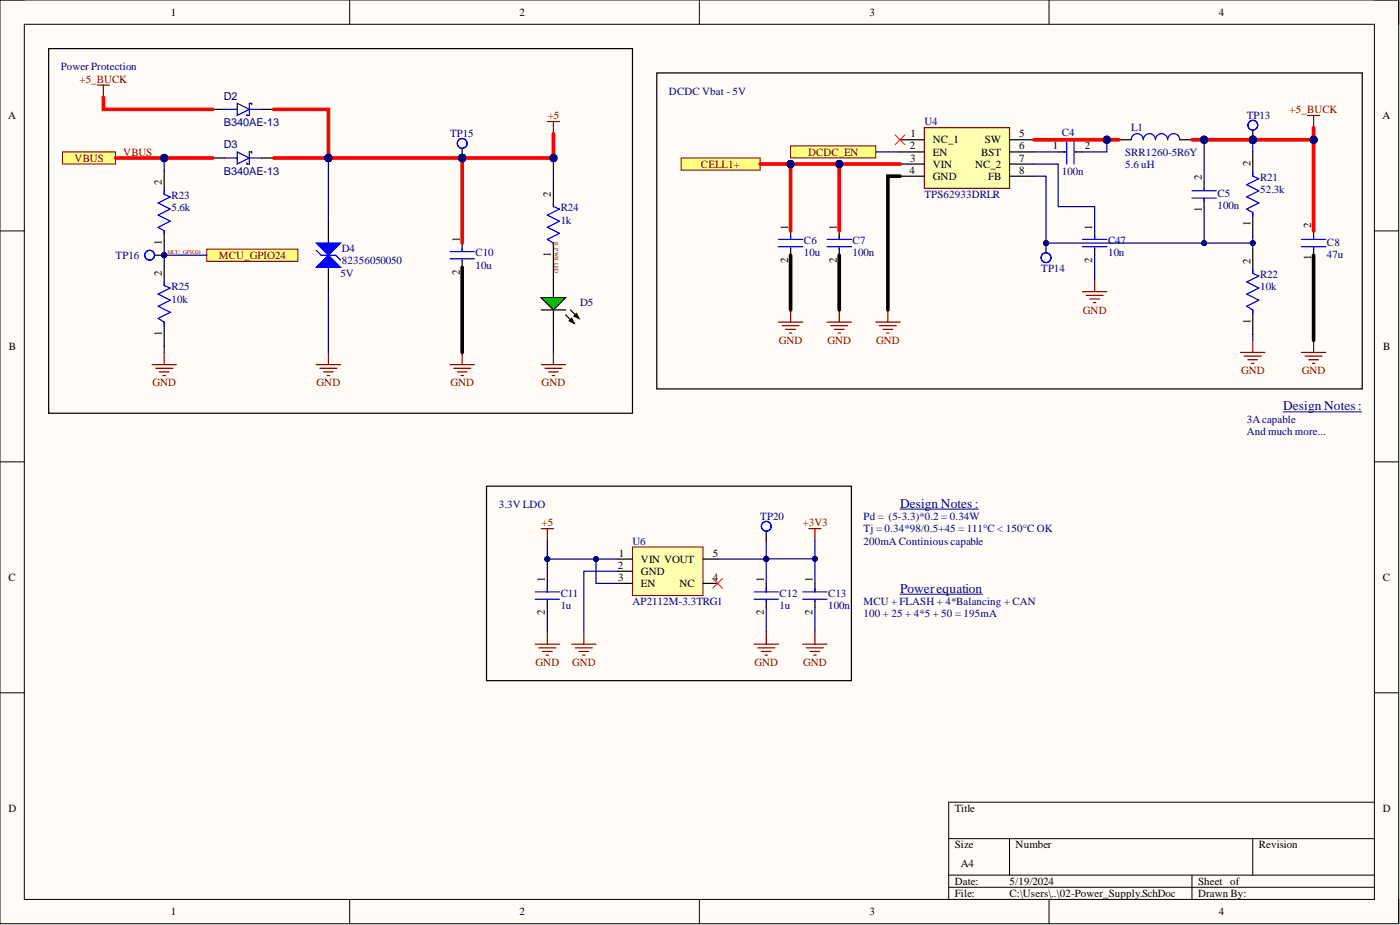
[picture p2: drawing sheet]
<svg xmlns="http://www.w3.org/2000/svg" width="292mm" height="193mm" viewBox="0 0 292 193" stroke-linecap="round" stroke-linejoin="round" font-family="sans-serif">
<defs><g id="words">
<g font-size="2.8" fill="#000080">
<text x="267.7" y="85.6">Design Notes :</text>
<text x="187.8" y="105.9">Design Notes :</text>
<text x="187.8" y="123.7">Powerequation</text>
</g>
<g font-size="2.3">
<text x="35.6" y="3.3">1</text>
<text x="108.4" y="3.3">2</text>
<text x="181.4" y="3.3">3</text>
<text x="254.3" y="3.3">4</text>
<text x="1.7" y="24.8">A</text>
<text x="190" y="28.6">1</text>
<text x="194.6" y="29.9">NC_1</text>
<text x="205.5" y="29.9">SW</text>
<text x="212.7" y="28.6">5</text>
<text x="288.5" y="24.8">A</text>
<text x="189.8" y="31.2">2</text>
<text x="189.9" y="33.7">3</text>
<text x="194.6" y="32.5">EN</text>
<text x="194.6" y="35">VIN</text>
<text x="203.4" y="35">NC_2</text>
<text x="204.7" y="32.5">BST</text>
<text x="212.7" y="31.2">6</text>
<text x="212.7" y="33.7">7</text>
<text x="219.7" y="31.2">1</text>
<text x="226.4" y="31.2">2</text>
<text x="260.9" y="34.7" transform="rotate(-90 260.9 34.7)">2</text>
<text x="33.8" y="38.5" transform="rotate(-90 33.8 38.5)">2</text>
<text x="115" y="41.1" transform="rotate(-90 115 41.1)">2</text>
<text x="189.7" y="36.3">4</text>
<text x="194.6" y="37.5">GND</text>
<text x="206.1" y="37.5">FB</text>
<text x="212.7" y="36.3">8</text>
<text x="250.7" y="37.5" transform="rotate(-90 250.7 37.5)">2</text>
<text x="164.4" y="47.9" transform="rotate(-90 164.4 47.9)">1</text>
<text x="174.6" y="47.9" transform="rotate(-90 174.6 47.9)">1</text>
<text x="227.9" y="47.9" transform="rotate(-90 227.9 47.9)">1</text>
<text x="250.7" y="44.2" transform="rotate(-90 250.7 44.2)">1</text>
<text x="260.9" y="47.2" transform="rotate(-90 260.9 47.2)">1</text>
<text x="273.6" y="47.7" transform="rotate(-90 273.6 47.7)">2</text>
<text x="33.8" y="51" transform="rotate(-90 33.8 51)">1</text>
<text x="95.9" y="50.5" transform="rotate(-90 95.9 50.5)">1</text>
<text x="115" y="53.6" transform="rotate(-90 115 53.6)">1</text>
<text x="33.8" y="57.6" transform="rotate(-90 33.8 57.6)">2</text>
<text x="95.9" y="57.3" transform="rotate(-90 95.9 57.3)">2</text>
<text x="164.4" y="54.8" transform="rotate(-90 164.4 54.8)">2</text>
<text x="174.6" y="54.8" transform="rotate(-90 174.6 54.8)">2</text>
<text x="227.9" y="54.8" transform="rotate(-90 227.9 54.8)">2</text>
<text x="260.9" y="55" transform="rotate(-90 260.9 55)">2</text>
<text x="273.6" y="54.3" transform="rotate(-90 273.6 54.3)">1</text>
<text x="33.8" y="70.1" transform="rotate(-90 33.8 70.1)">1</text>
<text x="260.9" y="67.5" transform="rotate(-90 260.9 67.5)">1</text>
<text x="1.9" y="73">B</text>
<text x="288.6" y="73">B</text>
<text x="128.9" y="118.7">2</text>
<text x="129.1" y="116.1">1</text>
<text x="133.7" y="117.4">VIN VOUT</text>
<text x="133.7" y="119.9">GND</text>
<text x="148.7" y="116.1">5</text>
<text x="1.8" y="121.2">C</text>
<text x="113.7" y="121.5" transform="rotate(-90 113.7 121.5)">1</text>
<text x="129" y="121.2">3</text>
<text x="133.7" y="122.5">EN</text>
<text x="141.8" y="122.5">NC</text>
<text x="148.7" y="121.2">4</text>
<text x="159.4" y="121.5" transform="rotate(-90 159.4 121.5)">1</text>
<text x="169.5" y="121.5" transform="rotate(-90 169.5 121.5)">1</text>
<text x="288.5" y="121.2">C</text>
<text x="113.7" y="128.3" transform="rotate(-90 113.7 128.3)">2</text>
<text x="159.4" y="128.3" transform="rotate(-90 159.4 128.3)">2</text>
<text x="169.5" y="128.3" transform="rotate(-90 169.5 128.3)">2</text>
<text x="1.8" y="169.4">D</text>
<text x="199.2" y="169.4">Title</text>
<text x="288.5" y="169.4">D</text>
<text x="199.2" y="177">Size</text>
<text x="211.9" y="177">Number</text>
<text x="262.7" y="177">Revision</text>
<text x="199.2" y="184.6">Date:</text>
<text x="200.5" y="180.8">A4</text>
<text x="210.6" y="184.6">5/19/2024</text>
<text x="250" y="184.6">Sheet of</text>
<text x="35.6" y="190.9">1</text>
<text x="108.4" y="190.9">2</text>
<text x="181.4" y="190.9">3</text>
<text x="199.2" y="187.1">File:</text>
<text x="210.6" y="187.1">C:\Users\..\02-Power_Supply.SchDoc</text>
<text x="250" y="187.1">Drawn By:</text>
<text x="254.3" y="190.9">4</text>
</g>
<g font-size="2.3" fill="#000080">
<text x="12.7" y="14.7">Power Protection</text>
<text x="46.7" y="20.8">D2</text>
<text x="139.6" y="19.8">DCDC Vbat - 5V</text>
<text x="46.7" y="26.4">B340AE-13</text>
<text x="93.9" y="28.6">TP15</text>
<text x="192.9" y="26.1">U4</text>
<text x="221.5" y="28.4">C4</text>
<text x="236" y="27.4">L1</text>
<text x="260.1" y="24.8">TP13</text>
<text x="46.7" y="30.9">D3</text>
<text x="234.7" y="35">5.6 uH</text>
<text x="234.7" y="32.5">SRR1260-5R6Y</text>
<text x="35.8" y="41.6">R23</text>
<text x="46.7" y="36.5">B340AE-13</text>
<text x="192.9" y="41.3">TPS62933DRLR</text>
<text x="221.5" y="36.5">100n</text>
<text x="254" y="41.1">C5</text>
<text x="262.9" y="37.8">R21</text>
<text x="262.9" y="40.3">52.3k</text>
<text x="35.8" y="44.1">5.6k</text>
<text x="117" y="44.1">R24</text>
<text x="117" y="46.7">1k</text>
<text x="254" y="43.6">100n</text>
<text x="71.3" y="52.5">D4</text>
<text x="99.2" y="53.5">C10</text>
<text x="167.7" y="51">C6</text>
<text x="167.7" y="53.5">10u</text>
<text x="177.9" y="51">C7</text>
<text x="177.9" y="53.5">100n</text>
<text x="231.2" y="51">C47</text>
<text x="231.2" y="53.5">10n</text>
<text x="276.9" y="51.2">C8</text>
<text x="276.9" y="53.8">47u</text>
<text x="24.1" y="54">TP16</text>
<text x="71.1" y="57.8">5V</text>
<text x="71.3" y="55">82356050050</text>
<text x="99.2" y="56">10u</text>
<text x="217.2" y="56.8">TP14</text>
<text x="262.9" y="58.1">R22</text>
<text x="35.8" y="60.6">R25</text>
<text x="35.8" y="63.1">10k</text>
<text x="121" y="63.9">D5</text>
<text x="262.9" y="60.6">10k</text>
<text x="260.1" y="88.2">3Acapable</text>
<text x="260.1" y="90.8">And much more...</text>
<text x="104" y="106">3.3V LDO</text>
<text x="132" y="113.6">U6</text>
<text x="158.6" y="108.5">TP20</text>
<text x="180.2" y="108.5">Pd = (5-3.3)*0.2 = 0.34W</text>
<text x="180.2" y="111.1">Tj = 0.34*98/0.5+45 = 111°C &lt; 150°C OK</text>
<text x="180.2" y="113.6">200mA Continious capable</text>
<text x="117" y="124.5">C11</text>
<text x="162.7" y="124.5">C12</text>
<text x="172.8" y="124.5">C13</text>
<text x="117" y="127">1u</text>
<text x="132" y="126.3">AP2112M-3.3TRG1</text>
<text x="162.7" y="127">1u</text>
<text x="172.8" y="127">100n</text>
<text x="180.2" y="126.3">MCU + FLASH + 4*Balancing + CAN</text>
<text x="180.2" y="128.8">100 + 25 + 4*5 + 50 = 195mA</text>
</g>
<g font-size="2.3" fill="#800000">
<text x="16.6" y="17.2">+5_BUCK</text>
<text x="269.1" y="23.6">+5_BUCK</text>
<text x="114.3" y="24.8">+5</text>
<text x="15.6" y="33.7">VBUS</text>
<text x="25.7" y="32.5">VBUS</text>
<text x="146.3" y="35">CELL1+</text>
<text x="168.6" y="32.5">DCDC_EN</text>
<text x="45.7" y="54">MCU_GPIO24</text>
<text x="225.9" y="65.4">GND</text>
<text x="162.5" y="71.8">GND</text>
<text x="172.6" y="71.8">GND</text>
<text x="182.8" y="71.8">GND</text>
<text x="31.8" y="80.6">GND</text>
<text x="66.1" y="80.6">GND</text>
<text x="94" y="80.6">GND</text>
<text x="113" y="80.6">GND</text>
<text x="258.9" y="78.1">GND</text>
<text x="271.6" y="78.1">GND</text>
<text x="113" y="109.8">+5</text>
<text x="167.5" y="109.8">+3V3</text>
<text x="111.7" y="138.9">GND</text>
<text x="119.4" y="138.9">GND</text>
<text x="157.4" y="138.9">GND</text>
<text x="167.6" y="138.9">GND</text>
</g>
<g font-size="1.2" fill="#800000">
<text x="34.9" y="53">MCU_GPIO24</text>
<text x="115.7" y="50.5" transform="rotate(90 115.7 50.5)">R_PWR_LED</text>
</g>
</g></defs>
<path d="M0 0h291.8v192.7h-291.8z" fill-rule="evenodd" fill="#fffcf8"/>
<path d="M0 0h291.8v192.7h-291.8z" fill="none" stroke="#000" stroke-width=".21"/>
<path d="M5.1 5.1h281.7v182.5h-281.7z" fill-rule="evenodd" fill="#fffcf8"/>
<g fill="none" stroke="#000" stroke-width=".21">
<path d="M0 0h5.1M73 0v5.1M145.9 0v5.1M218.9 0v5.1M286.8 0h5v5.1M5.1 5.1h281.7v182.5h-281.7zM0 48.2h5.1M286.8 48.2h5M0 96.4h5.1M286.8 96.4h5M0 144.5h5.1M286.8 144.5h5"/>
<path d="M197.9 175h88.9M210.6 175v7.6M261.4 175v7.6M286.8 167.3h-88.9v20.3M73 187.6v5.1M145.9 187.6v5.1M197.9 182.6h88.9M197.9 185.1h88.9M218.9 187.6v5.1M248.7 182.6v5M291.8 187.6v5.1"/>
</g>
<path d="M96.4 50.7v1.8M96.4 54.3v1.5" fill="none" stroke="#000" stroke-width=".25"/>
<path d="M93.9 52.5h5.1M93.9 54h5.1M96.4 51.7v.8M96.4 54.3v.2" fill="none" stroke="#00f" stroke-width=".25"/>
<circle cx="34.3" cy="53.2" r=".51" fill="#000080"/>
<circle cx="34.3" cy="53.2" r=".51" fill="none" stroke="#000080" stroke-width=".21"/>
<path d="M34.3 48.2v5" fill="none" stroke="#000" stroke-width=".25"/>
<circle cx="34.3" cy="53.2" r=".51" fill="#000080"/>
<circle cx="34.3" cy="53.2" r=".51" fill="none" stroke="#000080" stroke-width=".21"/>
<path d="M10.2 10.1h121.8v76.1h-121.8zM34.3 35.5v5.1M115.5 38v5.1M34.3 54.5v5.1M115.5 50.7v5.1M34.3 67.2v5.1" fill="none" stroke="#000" stroke-width=".25"/>
<path d="M34.3 39.8v.8l1.2 .5-2.5 1.2 2.5 1.3-2.5 1.3 2.5 1.2-2.5 1.3 1.3 .8v.7M34.3 58.8v.8l1.2 .5-2.5 1.3 2.5 1.2-2.5 1.3 2.5 1.3-2.5 1.2 1.3 .8v.8M115.5 42.3v.8l1.2 .5-2.5 1.3 2.5 1.2-2.5 1.3 2.5 1.3-2.5 1.2 1.3 .8v.8" fill="none" stroke="#00f" stroke-width=".25"/>
<g fill="none" stroke="#800000" stroke-width=".25">
<path d="M20.3 17.7h2.5M21.6 17.7v2.6M114.2 25.4h2.5M115.5 25.4v2.5M31.7 76.1h5.1M32.5 76.8h3.5M33.2 77.6h2.1M34 78.3h.5M34.3 73.5v2.6M66 76.1h5.1M66.7 76.8h3.6M67.5 77.6h2"/>
<path d="M68.3 78.3h.5M68.5 73.5v2.6M93.9 76.1h5.1M94.7 76.8h3.5M95.4 77.6h2M96.2 78.3h.5M96.4 73.5v2.6M112.9 76.1h5.1M113.7 76.8h3.5M114.4 77.6h2.1M115.2 78.3h.5M115.5 73.5v2.6"/>
</g>
<path d="M13 31.7h11.1v2.5h-11.1z" fill-rule="evenodd" fill="#ffff80"/>
<path d="M13 31.7h11.1v2.5h-11.1z" fill="none" stroke="#800000" stroke-width=".21"/>
<path d="M43.1 52h19v2.5h-19z" fill-rule="evenodd" fill="#ffff80"/>
<path d="M43.1 52h19v2.5h-19z" fill="none" stroke="#800000" stroke-width=".21"/>
<path d="M132 114.1h14.7v10.1h-14.7z" fill-rule="evenodd" fill="#ffffb0"/>
<path d="M132 114.1h14.7v10.1h-14.7z" fill="none" stroke="#800000" stroke-width=".21"/>
<path d="M233.5 29.2h2.5M246.2 29.2h2.5M101.5 101.4h76.1v40.6h-76.1zM128.9 116.6h3.1M128.9 119.2h3.1M146.7 116.6h3M114.2 121.7v1.8M114.2 125.3v1.5M128.9 121.7h3.1M146.7 121.7h3M159.9 121.7v1.8M159.9 125.3v1.5" fill="none" stroke="#000" stroke-width=".25"/>
<path d="M236 29.2a1.27 1.27 0 0 1 1.3-1.3 1.27 1.27 0 0 1 1.2 1.3 1.27 1.27 0 0 1 1.3-1.3 1.27 1.27 0 0 1 1.3 1.3 1.27 1.27 0 0 1 1.2-1.3 1.27 1.27 0 0 1 1.3 1.3 1.27 1.27 0 0 1 1.3-1.3 1.27 1.27 0 0 1 1.3 1.3M111.7 123.5h5M111.7 125h5M114.2 122.7v.8M114.2 125.3v.2M157.3 123.5h5.1M157.3 125h5.1M159.9 122.7v.8M159.9 125.3v.2" fill="none" stroke="#00f" stroke-width=".25"/>
<g fill="none" stroke="#800000" stroke-width=".25">
<path d="M112.9 110.3h2.6M114.2 110.3v2.5M168.8 110.3h2.5M170 110.3v2.5M111.7 134.4h5M112.4 135.1h3.6M113.2 135.9h2M113.9 136.7h.5M114.2 131.8v2.6M119.3 134.4h5M120 135.1h3.6M120.8 135.9h2"/>
<path d="M121.6 136.7h.5M121.8 131.8v2.6M157.3 134.4h5.1M158.1 135.1h3.6M158.9 135.9h2M159.6 136.7h.5M159.9 131.8v2.6"/>
</g>
<path d="M148.7 120.7l2 2M150.7 120.7l-2 2" fill="none" stroke="#f00" stroke-width=".21"/>
<path d="M192.9 26.6h17.7v12.7h-17.7z" fill-rule="evenodd" fill="#ffffb0"/>
<path d="M192.9 26.6h17.7v12.7h-17.7z" fill="none" stroke="#800000" stroke-width=".25"/>
<g fill="none" stroke="#000" stroke-width=".25">
<path d="M187.8 29.2h5.1M187.8 31.7h5.1M187.8 34.2h5.1M187.8 36.8h5.1M210.6 29.2h5.1M210.6 31.7h5.1M210.6 34.2h5.1M210.6 36.8h5.1M220.8 31.7h1.8M224.3 31.7h1.6M251.2 38v1.6M261.4 31.7v5.1"/>
<path d="M164.9 48.2v1.7M164.9 51.7v1.5M175.1 48.2v1.7M175.1 51.7v1.5M251.2 41.3v1.8M261.4 44.4v5M261.4 52v5M274.1 48.2v1.5M274.1 51.5v1.7M261.4 64.7v5"/>
</g>
<g fill="none" stroke="#00f" stroke-width=".25">
<path d="M221.8 31.7h.8M222.6 29.2v5M224.1 29.2v5M224.3 31.7h.3M248.7 39.8h5.1M251.2 39.3v.3M261.4 36v.8l1.3 .5-2.6 1.2 2.6 1.3-2.6 1.3 2.6 1.2-2.6 1.3 1.3 .8v.7M162.4 49.9h5.1M162.4 51.5h5.1M164.9 49.2v.7M164.9 51.7v.3M172.6 49.9h5"/>
<path d="M172.6 51.5h5M175.1 49.2v.7M175.1 51.7v.3M248.7 41.3h5.1M251.2 41.3v.8M261.4 56.3v.7l1.3 .6-2.6 1.2 2.6 1.3-2.6 1.3 2.6 1.2-2.6 1.3 1.3 .8v.7M271.5 49.9h5.1M271.5 51.5h5.1M274.1 49.4v.3M274.1 51.5v.7"/>
</g>
<path d="M186.8 28.1l2 2.1M188.8 28.1l-2 2.1" fill="none" stroke="#f00" stroke-width=".21"/>
<path d="M142.1 33h16.5v2.5h-16.5z" fill-rule="evenodd" fill="#ffff80"/>
<path d="M142.1 33h16.5v2.5h-16.5z" fill="none" stroke="#800000" stroke-width=".21"/>
<g fill="none" stroke="#800000" stroke-width=".25">
<path d="M272.8 24.1h2.5M274.1 24.1v2.5M162.4 67.2h5.1M163.2 68h3.5M163.9 68.7h2.1M164.7 69.5h.5M164.9 64.7v2.5M172.6 67.2h5M173.3 68h3.6M174.1 68.7h2M174.8 69.5h.6M175.1 64.7v2.5"/>
<path d="M182.7 67.2h5.1M183.5 68h3.5M184.2 68.7h2.1M185 69.5h.5M185.3 64.7v2.5M258.8 73.5h5.1M259.6 74.3h3.6M260.4 75.1h2M261.1 75.8h.5M261.4 71v2.5M271.5 73.5h5.1M272.3 74.3h3.5"/>
<path d="M273.1 75.1h2M273.8 75.8h.5M274.1 71v2.5"/>
</g>
<path d="M164.9 30.4h17.8v2.6h-17.8z" fill-rule="evenodd" fill="#ffff80"/>
<path d="M164.9 30.4h17.8v2.6h-17.8z" fill="none" stroke="#800000" stroke-width=".21"/>
<path d="M137 15.2h147.2v65.9h-147.2zM68.5 45.6v5.1M68.5 55.8v5.1M170 121.7v1.8M170 125.3v1.5" fill="none" stroke="#000" stroke-width=".25"/>
<path d="M167.5 123.5h5.1M167.5 125h5.1M170 122.7v.8M170 125.3v.2" fill="none" stroke="#00f" stroke-width=".25"/>
<path d="M167.5 134.4h5.1M168.2 135.1h3.6M169 135.9h2M169.8 136.7h.5M170 131.8v2.6" fill="none" stroke="#800000" stroke-width=".25"/>
<path d="M66 55.8l2.5-2.6 2.6 2.6z" fill="#00f"/>
<path d="M66 55.8l2.5-2.6 2.6 2.6z" fill="none" stroke="#00f" stroke-width=".25"/>
<path d="M66 50.7h5.1l-2.6 2.5z" fill="#00f"/>
<path d="M66 50.7h5.1l-2.6 2.5zM66 52.2l1 1h3l1.1 1.1" fill="none" stroke="#00f" stroke-width=".25"/>
<path d="M267.7 85.9h16.4M187.8 106.2h16.3M187.8 124h17.2" fill="none" stroke="#000080" stroke-width=".21"/>
<circle cx="218.2" cy="50.7" r=".51" fill="#000080"/>
<circle cx="218.2" cy="50.7" r=".51" fill="none" stroke="#000080" stroke-width=".21"/>
<path d="M218.2 50.7v.5" fill="none" stroke="#000" stroke-width=".25"/>
<circle cx="218.2" cy="50.7" r=".51" fill="#000080"/>
<circle cx="218.2" cy="50.7" r=".51" fill="none" stroke="#000080" stroke-width=".21"/>
<path d="M218.2 51.2v1.5" fill="none" stroke="#000" stroke-width=".25"/>
<circle cx="218.2" cy="53.8" r="1.02" fill="none" stroke="#00f" stroke-width=".25"/>
<circle cx="261.4" cy="29.2" r=".76" fill="#000080"/>
<circle cx="261.4" cy="29.2" r=".76" fill="none" stroke="#000080" stroke-width=".21"/>
<path d="M261.4 28.7v.5" fill="none" stroke="#000" stroke-width=".25"/>
<circle cx="261.4" cy="29.2" r=".76" fill="#000080"/>
<circle cx="261.4" cy="29.2" r=".76" fill="none" stroke="#000080" stroke-width=".21"/>
<path d="M261.4 27.1v1.5" fill="none" stroke="#000" stroke-width=".25"/>
<circle cx="261.4" cy="26.1" r="1.02" fill="none" stroke="#00f" stroke-width=".25"/>
<circle cx="34.3" cy="53.2" r=".51" fill="#000080"/>
<circle cx="34.3" cy="53.2" r=".51" fill="none" stroke="#000080" stroke-width=".21"/>
<path d="M33.8 53.2h.5" fill="none" stroke="#000" stroke-width=".25"/>
<circle cx="34.3" cy="53.2" r=".51" fill="#000080"/>
<circle cx="34.3" cy="53.2" r=".51" fill="none" stroke="#000080" stroke-width=".21"/>
<path d="M32.2 53.2h1.6" fill="none" stroke="#000" stroke-width=".25"/>
<circle cx="31.2" cy="53.2" r="1.02" fill="none" stroke="#00f" stroke-width=".25"/>
<circle cx="96.4" cy="33" r=".76" fill="#000080"/>
<circle cx="96.4" cy="33" r=".76" fill="none" stroke="#000080" stroke-width=".21"/>
<path d="M96.4 32.5v.5" fill="none" stroke="#000" stroke-width=".25"/>
<circle cx="96.4" cy="33" r=".76" fill="#000080"/>
<circle cx="96.4" cy="33" r=".76" fill="none" stroke="#000080" stroke-width=".21"/>
<path d="M44.4 22.8h2.5M44.4 33h2.5M54.6 22.8h2.5M54.6 33h2.5M96.4 30.9v1.6M115.5 57v5.1M228.4 48.2v1.7M228.4 51.7v1.5M115.5 64.7v5M159.9 110.8v2" fill="none" stroke="#000" stroke-width=".25"/>
<g fill="none" stroke="#00f" stroke-width=".25">
<path d="M46.9 22.8h2.6M46.9 33h2.6M49.5 21.5l2.5 1.3-2.5 1.3zM49.5 31.7l2.5 1.3-2.5 1.2zM52 22.8h2.6M52 33h2.6M52.5 21.8v-.3h-.5v2.6h-.5v-.3M52.5 31.9v-.2h-.5v2.5h-.5v-.2M225.9 49.9h5M225.9 51.5h5M228.4 49.2v.7M228.4 51.7v.3"/>
<circle cx="96.4" cy="29.9" r="1.02"/>
<circle cx="159.9" cy="109.8" r="1.02"/>
</g>
<path d="M228.4 58.3v2.6M225.9 60.9h5M226.6 61.6h3.6M227.4 62.4h2M228.1 63.1h.5" fill="none" stroke="#800000" stroke-width=".25"/>
<path d="M112.9 62.1h5.1l-2.5 2.6z" fill="#00bf00"/>
<path d="M112.9 62.1h5.1l-2.5 2.6zM112.9 64.7h5.1M118 65.7l1.8 1.7M118.8 66.9l.5-.5 .5 1zM119 64.7l1.8 1.7M119.8 65.9l.5-.5 .5 1z" fill="none" stroke="#000" stroke-width=".25"/>
<path d="M118.8 66.9l.5-.5 .5 1zM119.8 65.9l.5-.5 .5 1z" fill="#000"/>
<path d="M43.1 53.2h-8.8v1.3M68.5 60.9v12.6" fill="none" stroke="#000080" stroke-width=".25"/>
<path d="M96.4 55.8v17.7" fill="none" stroke="#000" stroke-width=".76"/>
<circle cx="34.3" cy="53.2" r=".51" fill="#000080"/>
<circle cx="34.3" cy="53.2" r=".51" fill="none" stroke="#000080" stroke-width=".21"/>
<path d="M57.1 22.8h11.4v10.2" fill="none" stroke="#f00" stroke-width=".76"/>
<circle cx="68.5" cy="33" r=".76" fill="#000080"/>
<circle cx="68.5" cy="33" r=".76" fill="none" stroke="#000080" stroke-width=".21"/>
<path d="M128.9 119.2h-7.1v12.6M114.2 126.8v5" fill="none" stroke="#000080" stroke-width=".25"/>
<path d="M21.6 20.3v2.5h22.8M57.1 33h11.4" fill="none" stroke="#f00" stroke-width=".76"/>
<circle cx="68.5" cy="33" r=".76" fill="#000080"/>
<circle cx="68.5" cy="33" r=".76" fill="none" stroke="#000080" stroke-width=".21"/>
<path d="M34.3 72.3v1.2" fill="none" stroke="#000080" stroke-width=".25"/>
<path d="M96.4 33v17.7" fill="none" stroke="#f00" stroke-width=".76"/>
<circle cx="96.4" cy="33" r=".76" fill="#000080"/>
<circle cx="96.4" cy="33" r=".76" fill="none" stroke="#000080" stroke-width=".21"/>
<path d="M115.5 33v5" fill="none" stroke="#000080" stroke-width=".25"/>
<circle cx="115.5" cy="33" r=".76" fill="#000080"/>
<circle cx="115.5" cy="33" r=".76" fill="none" stroke="#000080" stroke-width=".21"/>
<path d="M68.5 33v12.6" fill="none" stroke="#000080" stroke-width=".25"/>
<circle cx="68.5" cy="33" r=".76" fill="#000080"/>
<circle cx="68.5" cy="33" r=".76" fill="none" stroke="#000080" stroke-width=".21"/>
<path d="M114.2 116.6v5.1" fill="none" stroke="#000080" stroke-width=".25"/>
<circle cx="114.2" cy="116.6" r=".51" fill="#000080"/>
<circle cx="114.2" cy="116.6" r=".51" fill="none" stroke="#000080" stroke-width=".21"/>
<path d="M114.2 112.8v3.8" fill="none" stroke="#000080" stroke-width=".25"/>
<circle cx="114.2" cy="116.6" r=".51" fill="#000080"/>
<circle cx="114.2" cy="116.6" r=".51" fill="none" stroke="#000080" stroke-width=".21"/>
<path d="M215.7 31.7h5.1M230.9 29.2v2.5h-5M159.9 126.8v5" fill="none" stroke="#000080" stroke-width=".25"/>
<circle cx="230.9" cy="29.2" r=".76" fill="#000080"/>
<circle cx="230.9" cy="29.2" r=".76" fill="none" stroke="#000080" stroke-width=".21"/>
<path d="M251.2 50.7h10.2" fill="none" stroke="#000080" stroke-width=".25"/>
<circle cx="251.2" cy="50.7" r=".51" fill="#000080"/>
<circle cx="251.2" cy="50.7" r=".51" fill="none" stroke="#000080" stroke-width=".21"/>
<circle cx="261.4" cy="50.7" r=".51" fill="#000080"/>
<circle cx="261.4" cy="50.7" r=".51" fill="none" stroke="#000080" stroke-width=".21"/>
<path d="M261.4 29.2h12.7v19" fill="none" stroke="#f00" stroke-width=".76"/>
<circle cx="261.4" cy="29.2" r=".76" fill="#000080"/>
<circle cx="261.4" cy="29.2" r=".76" fill="none" stroke="#000080" stroke-width=".21"/>
<circle cx="274.1" cy="29.2" r=".76" fill="#000080"/>
<circle cx="274.1" cy="29.2" r=".76" fill="none" stroke="#000080" stroke-width=".21"/>
<path d="M215.7 36.8h2.5v13.9h33v-7.6" fill="none" stroke="#000080" stroke-width=".25"/>
<circle cx="251.2" cy="50.7" r=".51" fill="#000080"/>
<circle cx="251.2" cy="50.7" r=".51" fill="none" stroke="#000080" stroke-width=".21"/>
<circle cx="218.2" cy="50.7" r=".51" fill="#000080"/>
<circle cx="218.2" cy="50.7" r=".51" fill="none" stroke="#000080" stroke-width=".21"/>
<path d="M164.9 34.2v14" fill="none" stroke="#f00" stroke-width=".76"/>
<circle cx="165" cy="34.2" r=".76" fill="#000080"/>
<circle cx="165" cy="34.2" r=".76" fill="none" stroke="#000080" stroke-width=".21"/>
<path d="M164.9 53.2v11.5" fill="none" stroke="#000" stroke-width=".76"/>
<path d="M175.1 34.2v14" fill="none" stroke="#f00" stroke-width=".76"/>
<circle cx="175.1" cy="34.2" r=".76" fill="#000080"/>
<circle cx="175.1" cy="34.2" r=".76" fill="none" stroke="#000080" stroke-width=".21"/>
<path d="M274.1 26.6v2.6" fill="none" stroke="#f00" stroke-width=".76"/>
<circle cx="274.1" cy="29.2" r=".76" fill="#000080"/>
<circle cx="274.1" cy="29.2" r=".76" fill="none" stroke="#000080" stroke-width=".21"/>
<path d="M187.8 36.8h-2.5v27.9M175.1 53.2v11.5M274.1 53.2v17.8" fill="none" stroke="#000" stroke-width=".76"/>
<path d="M261.4 29.2v2.5M261.4 69.7v1.3" fill="none" stroke="#000080" stroke-width=".25"/>
<circle cx="261.4" cy="29.2" r=".76" fill="#000080"/>
<circle cx="261.4" cy="29.2" r=".76" fill="none" stroke="#000080" stroke-width=".21"/>
<path d="M251.2 29.2v8.8" fill="none" stroke="#000080" stroke-width=".25"/>
<circle cx="251.2" cy="29.2" r=".76" fill="#000080"/>
<circle cx="251.2" cy="29.2" r=".76" fill="none" stroke="#000080" stroke-width=".21"/>
<path d="M182.7 31.7h5.1M124.3 116.6v5.1h4.6" fill="none" stroke="#000080" stroke-width=".25"/>
<circle cx="124.3" cy="116.6" r=".51" fill="#000080"/>
<circle cx="124.3" cy="116.6" r=".51" fill="none" stroke="#000080" stroke-width=".21"/>
<path d="M34.3 33v2.5M170 126.8v5" fill="none" stroke="#000080" stroke-width=".25"/>
<circle cx="34.3" cy="33" r=".76" fill="#000080"/>
<circle cx="34.3" cy="33" r=".76" fill="none" stroke="#000080" stroke-width=".21"/>
<path d="M170 112.8v3.8" fill="none" stroke="#000080" stroke-width=".25"/>
<circle cx="170" cy="116.6" r=".51" fill="#000080"/>
<circle cx="170" cy="116.6" r=".51" fill="none" stroke="#000080" stroke-width=".21"/>
<path d="M159.9 112.8v3.8" fill="none" stroke="#000080" stroke-width=".25"/>
<circle cx="159.9" cy="116.6" r=".51" fill="#000080"/>
<circle cx="159.9" cy="116.6" r=".51" fill="none" stroke="#000080" stroke-width=".21"/>
<path d="M159.9 116.6h.1" fill="none" stroke="#000080" stroke-width=".25"/>
<circle cx="159.9" cy="116.6" r=".51" fill="#000080"/>
<circle cx="159.9" cy="116.6" r=".51" fill="none" stroke="#000080" stroke-width=".21"/>
<circle cx="159.9" cy="116.6" r=".51" fill="#000080"/>
<circle cx="159.9" cy="116.6" r=".51" fill="none" stroke="#000080" stroke-width=".21"/>
<path d="M149.7 116.6h10.2v5.1" fill="none" stroke="#000080" stroke-width=".25"/>
<circle cx="159.9" cy="116.6" r=".51" fill="#000080"/>
<circle cx="159.9" cy="116.6" r=".51" fill="none" stroke="#000080" stroke-width=".21"/>
<path d="M159.9 116.6h10.1v5.1" fill="none" stroke="#000080" stroke-width=".25"/>
<circle cx="159.9" cy="116.6" r=".51" fill="#000080"/>
<circle cx="159.9" cy="116.6" r=".51" fill="none" stroke="#000080" stroke-width=".21"/>
<circle cx="170" cy="116.6" r=".51" fill="#000080"/>
<circle cx="170" cy="116.6" r=".51" fill="none" stroke="#000080" stroke-width=".21"/>
<path d="M215.7 34.2h5.1v8.9h7.6v5.1M115.5 55.8v1.2M228.4 53.2v5.1M115.5 69.7v3.8" fill="none" stroke="#000080" stroke-width=".25"/>
<path d="M158.6 34.2h29.2" fill="none" stroke="#f00" stroke-width=".76"/>
<circle cx="165" cy="34.2" r=".76" fill="#000080"/>
<circle cx="165" cy="34.2" r=".76" fill="none" stroke="#000080" stroke-width=".21"/>
<circle cx="175.1" cy="34.2" r=".76" fill="#000080"/>
<circle cx="175.1" cy="34.2" r=".76" fill="none" stroke="#000080" stroke-width=".21"/>
<path d="M215.7 29.2h17.8" fill="none" stroke="#f00" stroke-width=".76"/>
<circle cx="230.9" cy="29.2" r=".76" fill="#000080"/>
<circle cx="230.9" cy="29.2" r=".76" fill="none" stroke="#000080" stroke-width=".21"/>
<path d="M248.7 29.2h12.7" fill="none" stroke="#f00" stroke-width=".76"/>
<circle cx="251.2" cy="29.2" r=".76" fill="#000080"/>
<circle cx="251.2" cy="29.2" r=".76" fill="none" stroke="#000080" stroke-width=".21"/>
<circle cx="261.4" cy="29.2" r=".76" fill="#000080"/>
<circle cx="261.4" cy="29.2" r=".76" fill="none" stroke="#000080" stroke-width=".21"/>
<path d="M261.4 49.4v2.6" fill="none" stroke="#000080" stroke-width=".25"/>
<circle cx="261.4" cy="50.7" r=".51" fill="#000080"/>
<circle cx="261.4" cy="50.7" r=".51" fill="none" stroke="#000080" stroke-width=".21"/>
<path d="M24.1 33h20.3" fill="none" stroke="#f00" stroke-width=".76"/>
<circle cx="34.3" cy="33" r=".76" fill="#000080"/>
<circle cx="34.3" cy="33" r=".76" fill="none" stroke="#000080" stroke-width=".21"/>
<path d="M115.5 27.9v5.1h-47" fill="none" stroke="#f00" stroke-width=".76"/>
<circle cx="68.5" cy="33" r=".76" fill="#000080"/>
<circle cx="68.5" cy="33" r=".76" fill="none" stroke="#000080" stroke-width=".21"/>
<circle cx="96.4" cy="33" r=".76" fill="#000080"/>
<circle cx="96.4" cy="33" r=".76" fill="none" stroke="#000080" stroke-width=".21"/>
<circle cx="115.5" cy="33" r=".76" fill="#000080"/>
<circle cx="115.5" cy="33" r=".76" fill="none" stroke="#000080" stroke-width=".21"/>
<path d="M114.2 116.6h14.7" fill="none" stroke="#000080" stroke-width=".25"/>
<circle cx="114.2" cy="116.6" r=".51" fill="#000080"/>
<circle cx="114.2" cy="116.6" r=".51" fill="none" stroke="#000080" stroke-width=".21"/>
<circle cx="124.3" cy="116.6" r=".51" fill="#000080"/>
<circle cx="124.3" cy="116.6" r=".51" fill="none" stroke="#000080" stroke-width=".21"/>
<use href="#words"/>
</svg>
